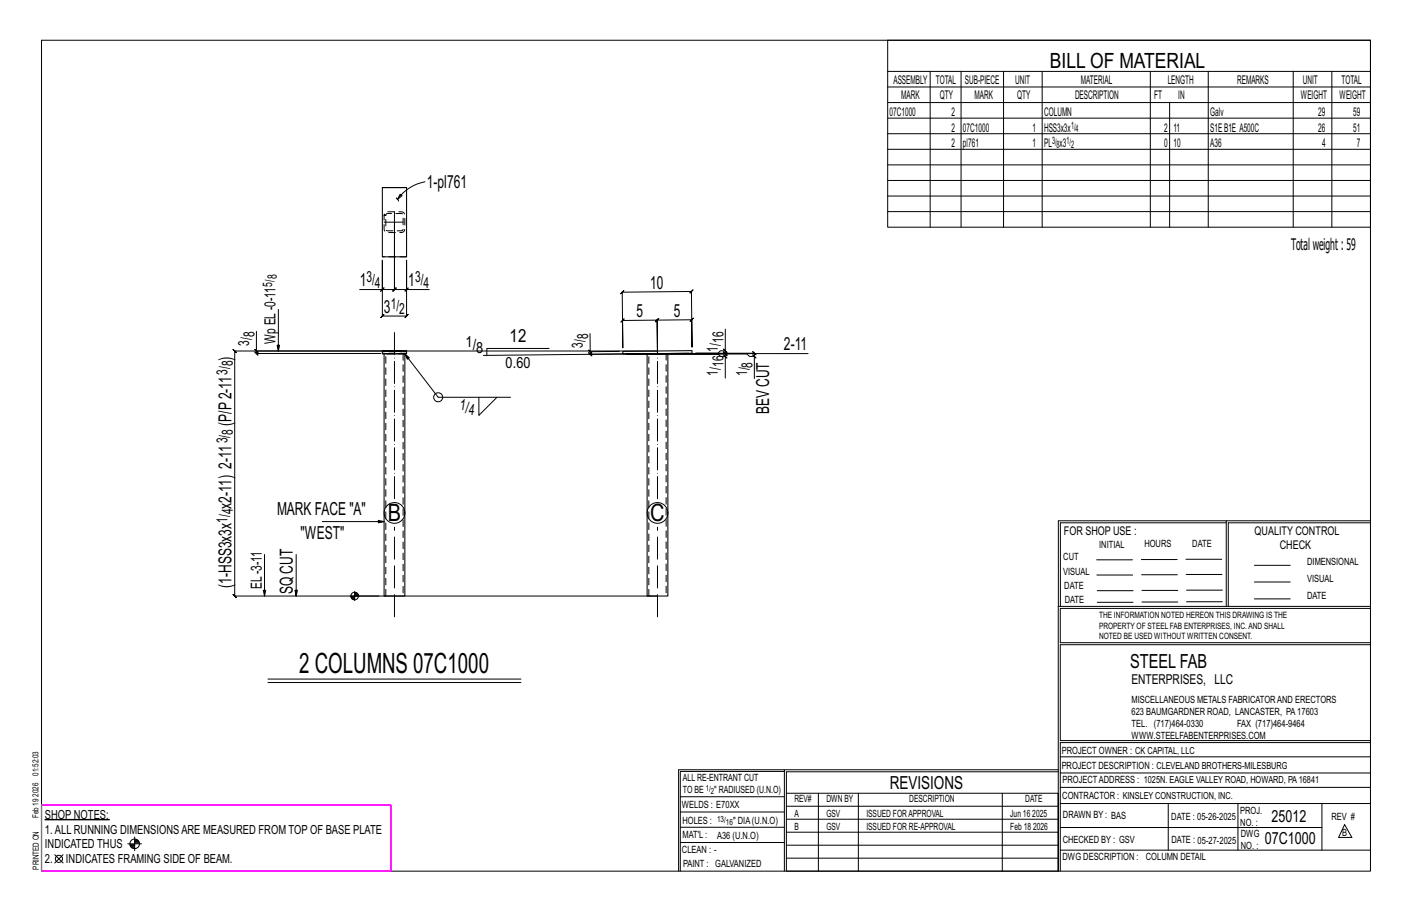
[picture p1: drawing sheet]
<svg xmlns="http://www.w3.org/2000/svg" width="432mm" height="279mm" viewBox="0 0 432 279" stroke-linecap="round" stroke-linejoin="round" font-family="sans-serif">
<defs><g id="words">
<text font-size="8.6" x="91.5" y="205.6">2 COLUMNS 07C1000</text>
<g font-size="7.3">
<text x="118.6" y="159.2">B</text>
<text x="198.8" y="159.2">C</text>
</g>
<text font-size="6.4" x="321.1" y="20.7">BILL OF MATERIAL</text>
<text font-size="5.9" x="345.6" y="204.1">STEEL FAB</text>
<g font-size="5.5">
<text x="130.5" y="57.5">1-pl761</text>
<text x="110" y="87.5">1</text>
<text x="124.9" y="87.5">1</text>
<text x="198.8" y="88.2" transform="rotate(-1 198.8 88.2)">10</text>
<text x="117.4" y="95.6">3</text>
<text x="194.6" y="96.9" transform="rotate(-1 194.6 96.9)">5</text>
<text x="206.1" y="96.8" transform="rotate(-1 206.1 96.8)">5</text>
<text x="155.8" y="104.5">12</text>
<text x="239.7" y="107.1">2-11</text>
<text x="70.8" y="110.3" transform="rotate(-90 70.8 110.3)">)</text>
<text x="70.8" y="130.2" transform="rotate(-90 70.8 130.2)">(P/P2-11</text>
<text x="235.2" y="126.6" transform="rotate(-90 235.2 126.6)">BEV CUT</text>
<text x="70.8" y="155.4" transform="rotate(-90 70.8 155.4)">x2-11) 2-11</text>
<text x="84.7" y="157.4">MARK FACE &quot;A&quot;</text>
<text x="91.9" y="164.8">&quot;WEST&quot;</text>
<text x="70.8" y="179.7" transform="rotate(-90 70.8 179.7)">(1-HSS3x3x</text>
<text x="89.6" y="181.7" transform="rotate(-90 89.6 181.7)">SQ CUT</text>
<text x="272.2" y="241.1">REVISIONS</text>
</g>
<g font-size="5.1">
<text x="388.9" y="251.3">25012</text>
<text x="386.8" y="258.1">07C1000</text>
</g>
<text font-size="4.9" x="394.8" y="76.4">Totalweight : 59</text>
<g font-size="4.7">
<text x="112" y="86.3">3/</text>
<text x="114.7" y="87.9">4</text>
<text x="126.9" y="86.3">3/</text>
<text x="129.5" y="87.9">4</text>
<text x="119.5" y="94.4">1/</text>
<text x="122.1" y="96">2</text>
<text x="76.2" y="105.7" transform="rotate(-90 76.2 105.7)">3/</text>
<text x="77.8" y="103" transform="rotate(-90 77.8 103)">8</text>
<text x="84.3" y="105.2" transform="rotate(-90 84.3 105.2)">Wp EL-0-11</text>
<text x="142.4" y="106.2">1/</text>
<text x="145.6" y="107.8">8</text>
<text x="178.2" y="106.4" transform="rotate(-91 178.2 106.4)">3/</text>
<text x="179.9" y="103.7" transform="rotate(-91 179.9 103.7)">8</text>
<text x="219.6" y="107.5" transform="rotate(-90 219.6 107.5)">1/</text>
<text x="221.2" y="104.8" transform="rotate(-90 221.2 104.8)">16</text>
<text x="71.2" y="112" transform="rotate(-90 71.2 112)">8</text>
<text x="154.6" y="112.4" transform="rotate(-1 154.6 112.4)">0.60</text>
<text x="221.2" y="112.2" transform="rotate(-90 221.2 112.2)">16</text>
<text x="230.1" y="112.3" transform="rotate(-90 230.1 112.3)">8</text>
<text x="69.5" y="114.6" transform="rotate(-90 69.5 114.6)">3/</text>
<text x="219.6" y="114.8" transform="rotate(-90 219.6 114.8)">1/</text>
<text x="228.4" y="115" transform="rotate(-90 228.4 115)">1/</text>
<text x="140.6" y="125.3">1/</text>
<text x="143.3" y="127">4</text>
<text x="69.5" y="135.6" transform="rotate(-90 69.5 135.6)">3/</text>
<text x="71.2" y="133" transform="rotate(-90 71.2 133)">8</text>
<text x="69.5" y="159.8" transform="rotate(-90 69.5 159.8)">1/</text>
<text x="71.2" y="157.2" transform="rotate(-90 71.2 157.2)">4</text>
<text x="80" y="180.1" transform="rotate(-90 80 180.1)">EL-3-11</text>
</g>
<text font-size="4.2" x="346" y="209.1">ENTERPRISES, LLC</text>
<g font-size="4">
<text x="83.2" y="87.6" transform="rotate(-90 83.2 87.6)">5/</text>
<text x="84.6" y="85.4" transform="rotate(-90 84.6 85.4)">8</text>
</g>
<g font-size="3.8">
<text x="13.8" y="250.3">SHOP NOTES:</text>
<text x="13.8" y="254.8">1.ALL RUNNING DIMENSIONSARE MEASURED FROM TOP OF BASE PLATE</text>
<text x="13.8" y="263.9">2.</text>
<text x="13.8" y="259.3">INDICATED THUS</text>
<text x="20.2" y="263.9">INDICATES FRAMING SIDE OF BEAM.</text>
</g>
<g font-size="3.7">
<text x="273.2" y="25.6">ASSEMBLY</text>
<text x="286.2" y="25.6">TOTAL</text>
<text x="295.1" y="25.6">SUB-PIECE</text>
<text x="310.4" y="25.6">UNIT</text>
<text x="330.5" y="25.6">MATERIAL</text>
<text x="357.1" y="25.6">LENGTH</text>
<text x="378.3" y="25.6">REMARKS</text>
<text x="398.4" y="25.6">UNIT</text>
<text x="410.2" y="25.6">TOTAL</text>
<text x="272.1" y="35.5">07C1000</text>
<text x="275.6" y="30.4">MARK</text>
<text x="287.4" y="30.4">QTY</text>
<text x="290.9" y="35.5">2</text>
<text x="298" y="30.4">MARK</text>
<text x="311" y="30.4">QTY</text>
<text x="319.3" y="35.5">COLUMN</text>
<text x="328.7" y="30.4">DESCRIPTION</text>
<text x="353" y="30.4">FT</text>
<text x="360.3" y="30.4">IN</text>
<text x="370.1" y="35.5">Galv</text>
<text x="397.8" y="30.4">WEIGHT</text>
<text x="403.2" y="35.5">29</text>
<text x="409.6" y="30.4">WEIGHT</text>
<text x="413.8" y="35.5">59</text>
<text x="290.9" y="40.2">2</text>
<text x="294.5" y="40.2">07C1000</text>
<text x="315.8" y="40.2">1</text>
<text x="319.3" y="40.2">HSS3x3x</text>
<text x="356" y="40.2">2</text>
<text x="358.9" y="40.2">11</text>
<text x="370.1" y="40.2">S1EB1E A500C</text>
<text x="403.2" y="40.2">26</text>
<text x="413.8" y="40.2">51</text>
<text x="290.9" y="45">2</text>
<text x="294.5" y="45">pl761</text>
<text x="315.8" y="45">1</text>
<text x="319.3" y="45">PL x3</text>
<text x="356" y="45">0</text>
<text x="358.9" y="45">10</text>
<text x="370.1" y="45">A36</text>
<text x="404.3" y="45">4</text>
<text x="415" y="45">7</text>
<text x="325.3" y="163.4">FOR SHOP USE :</text>
<text x="383.7" y="163.4">QUALITY CONTROL</text>
<text x="391.4" y="167.8">CHECK</text>
</g>
<g font-size="3.1">
<text x="327.5" y="39.4">1/</text>
<text x="328.9" y="40.5">4</text>
<text x="321.7" y="44.1">3/</text>
<text x="323.1" y="45.3">8</text>
<text x="326.1" y="44.1">1/</text>
<text x="327.5" y="45.3">2</text>
<text x="336.2" y="167.4">INITIAL</text>
<text x="350" y="167.1">HOURS</text>
<text x="364.6" y="167.2">DATE</text>
<text x="325.2" y="171.3">CUT</text>
<text x="399.8" y="172.8">DIMENSIONAL</text>
<text x="325.1" y="175.8">VISUAL</text>
<text x="399.8" y="177.9">VISUAL</text>
<text x="325.5" y="180">DATE</text>
<text x="325.7" y="184.4">DATE</text>
<text x="399.8" y="183.1">DATE</text>
<text x="346" y="215">MISCELLANEOUS METALS FABRICATORAND ERECTORS</text>
<text x="346" y="218.6">623 BAUMGARDNER ROAD, LANCASTER, PA17603</text>
<text x="346" y="225.8">WWW.STEELFABENTERPRISES.COM</text>
<text x="346" y="222.2">TEL. (717)464-0330</text>
<text x="378.3" y="222.2">FAX (717)464-9464</text>
<text x="324.7" y="230.5">PROJECT OWNER : CK CAPITAL, LLC</text>
<text x="208.8" y="238.8">ALL RE-ENTRANT CUT</text>
<text x="324.7" y="235.1">PROJECT DESCRIPTION : CLEVELAND BROTHERS-MILESBURG</text>
<text x="324.9" y="239.5">PROJECTADDRESS : 1025N. EAGLE VALLEY ROAD, HOWARD, PA16841</text>
<text x="208.8" y="242.5">TO BE</text>
<text x="218.4" y="242.5">&quot; RADIUSED (U.N.O)</text>
<text x="242.9" y="245.3">REV#</text>
<text x="252.7" y="245.3">DWN BY</text>
<text x="278.1" y="245.3">DESCRIPTION</text>
<text x="313.5" y="245.3">DATE</text>
<text x="324.9" y="244.2">CONTRACTOR : KINSLEY CONSTRUCTION, INC.</text>
<text x="208.5" y="247">WELDS : E70XX</text>
<text x="208.7" y="251.7">HOLES :</text>
<text x="224.2" y="251.8">&quot; DIA(U.N.O)</text>
<text x="242.9" y="249.9">A</text>
<text x="252.7" y="249.9">GSV</text>
<text x="264.9" y="249.9">ISSUED FORAPPROVAL</text>
<text x="309" y="249.9">Jun 16</text>
<text x="315.7" y="249.9">2025</text>
<text x="325.1" y="250">DRAWN BY : BAS</text>
<text x="358.2" y="250.5">DATE : 05-26-2025</text>
<text x="379.3" y="248.9">PROJ.</text>
<text x="407.2" y="250.5">REV #</text>
<text x="208.7" y="256.3">MAT'L :</text>
<text x="219.3" y="256.4">A36 (U.N.O)</text>
<text x="242.9" y="253.8">B</text>
<text x="252.7" y="253.8">GSV</text>
<text x="264.9" y="253.8">ISSUED FOR RE-APPROVAL</text>
<text x="309" y="253.8">Feb 18</text>
<text x="315.9" y="253.8">2026</text>
<text x="325" y="257.6">CHECKED BY : GSV</text>
<text x="358.3" y="257.7">DATE : 05-27-2025</text>
<text x="379.3" y="252.5">NO. :</text>
<text x="379.5" y="255.9">DWG</text>
<text x="410.5" y="255.5">B</text>
<text x="208.6" y="260.7">CLEAN : -</text>
<text x="324.9" y="262.9">DWG DESCRIPTION :</text>
<text x="350.4" y="263">COLUMN DETAIL</text>
<text x="379.5" y="259.5">NO. :</text>
<text x="208.9" y="265">PAINT : GALVANIZED</text>
</g>
<g font-size="2.7">
<text x="336.1" y="189">THE INFORMATION NOTED HEREON THIS DRAWING IS THE</text>
<text x="336.1" y="195.4">NOTED BE USED WITHOUT WRITTEN CONSENT.</text>
<text x="336.1" y="192.2">PROPERTY OF STEEL FAB ENTERPRISES, INC.AND SHALL</text>
</g>
<g font-size="2.6">
<text x="215.9" y="241.8">1/</text>
<text x="217.4" y="242.7">2</text>
<text x="219.3" y="251.1">13/</text>
<text x="222" y="252.1">16</text>
</g>
<g font-size="2.5">
<text x="11.7" y="237.1" transform="rotate(-90 11.7 237.1)">01:52:03</text>
<text x="11.8" y="243.6" transform="rotate(-90 11.8 243.6)">2026</text>
<text x="11.8" y="250.1" transform="rotate(-90 11.8 250.1)">Feb 19</text>
<text x="11.9" y="265.8" transform="rotate(-90 11.9 265.8)">PRINTED ON</text>
</g>
</g></defs>
<path d="M13.8 250.5l19.6 .1z" fill="#000" stroke="#000" stroke-width=".31"/>
<g fill="none" stroke="#000" stroke-width=".31">
<path d="M12.7 12.3h406.4v254h-406.4zM271.5 12.3h147.6v57.2h-147.6zM271.5 21.8h147.6M271.5 26.6h147.6M271.5 31.4h147.6M271.5 36.1h147.6M284.5 21.8v47.7M293.9 21.8v47.7M306.9 21.8v47.7M318.7 21.8v47.7M351.8 21.8v47.7M357.7 31.4v38.1"/>
<path d="M369.5 21.8v47.7M395.5 21.8v47.7M407.3 21.8v47.7M122.4 59.4l.5 .4-1.3 1.2zM130 55.6a13 13 0 0 0-8.4 5.4M271.5 40.9h147.6M271.5 45.6h147.6M271.5 50.4h147.6M271.5 55.2h147.6M271.5 59.9h147.6M121.2 60.5l.4 .5M121.6 61l.3 .5"/>
<path d="M271.5 64.7h147.6M85.1 94.6v12.7l-.4-1.8h.8l-.4 1.8M110 88.5h6.9v-8.9v17l-.5 .5 1-1-.5 .5h7.4l-.5 .5 1-1-.5 .5v-17v8.9h7M116.4 89l1-1zM116.9 88.5h3.7l-.5 .5 1-1-.5 .5v-20.6v20.6l-.5 .5 1-1-.5 .5h3.7M123.8 89l1-1zM190.8 88.8l-.5 .5 21.2-.2-.5 .5 .9-1-.4 .5 .1 17-.1-8.4 .5-.5-1 1.1 .5-.6-10.5 .2 .5-.5-1 1 .5-.5 .1 10.2-.1-10.2 .5-.5-1 1 .5-.5-10.6 .1 .5-.5-1 1 .5-.5 .1 8.4-.2-17.1-.5 .5zM77.9 106.8l1 1zM78.4 101.3v6h44.3M78.4 107.3v.8l-.5-.5 1 1-.5-.5h38M123.8 108.2l.8 1.6 .6-.4-1.4-1.2 10.2 13.2h22.1M147.8 108.6l53.3-.5h20.7l-.5-.5 1 1-.5-.5v.9"/>
<path d="M167.9 106.5h-19v2.1M180 107l1 1zM180.4 102l.1 5.5 8.9-.1M180.5 107.5v.8l-.5-.5 1 1-.5-.5 30.1-.3M201.1 107.3h-129.3l-.5-.5 1 1-.5-.5v74.9l-.5-.5 1 1-.5-.5h129.3M221.3 108.5l1 1zM221.3 106.7l1 1zM221.8 115.6v-6.6h-1.5l-.7-.8h-28.1h36.9l.8 .8h1.5v6.7M221.8 100.6v6.6h-1.5l-.7 .8h-6.9h18l-.5-.5 1 1-.5-.5v1M221.8 107.2v.9l-.5-.5 1 1-.5-.5h-20.7h46M230.2 108.5l1 1zM146.4 121.4v5.6l5.6-5.6"/>
<path d="M98.5 159.4h19l-1.8 .4v-.7l1.8 .3M375 159.8h-50.7v25.6M375 159.2h-51.3l-.1 107.1M419.1 159.2h-44.1v26.2M419.1 159.8h-43.5v25.6M80.9 169.5v12.7l-.4-1.7h.8l-.4 1.7M90.6 169.5v12.7l-.4-1.7h.7l-.3 1.7M335.4 171.1h10.9M335.4 175.8h11M349 171h11M349.1 175.7h11M362.7 171h10.9"/>
<path d="M362.7 175.6h11M383.6 172.8h11M383.6 177.9h11M107.1 182.2h8.8M107.3 182.4h1.2M107.4 182.6h1.1M107.5 182.8h1M107.7 183h.8M108 183.3h.5M108.5 180.8v2.8M108.5 182h1.1M108.5 181.8h1"/>
<path d="M108.5 181.6h.9M108.5 181.4h.8M108.5 181.1h.4M323.7 185.4h95.4M335.5 184.1h11M335.5 180.6h11M349.2 184h11M349.2 180.5h11M362.9 180.4h10.9M362.9 184h10.9M383.6 183.1h11M419.1 186h-94.9v10.5h94.9"/>
<path d="M419.1 197.1h-94.9v29.3h94.9v.6h-94.9v39.3M82 207.6h77.3M82 208.6h77.3M239.9 235.8h-31.9v30.5M239.9 235.3h-32.4v31M323.6 235.3h-83.7v31M323.6 235.9h-83.1v6.6M324.2 236.3h94.9M324.2 231.4h94.9M39.1 258h4.2M39.7 258.2h1.5M39.8 258.4h1.4"/>
<path d="M39.9 258.7h1.3M40.1 258.9h1.1M40.4 259.2h.8M41.2 255.8v4.3M41.2 257.7h1.4M41.2 257.2h1.3M41.2 257.5h1.4M41.2 256.7h.8M41.2 257h1.1M208 252.9h31.9M208 257.5h31.9M208 243.6h31.9"/>
<path d="M208 248.2h31.9M240.5 242.5h83.1v23.8h-83.1zM240.5 258.4h83.1M240.5 254.4h83.1M240.5 250.4h83.1M240.5 246.5h83.1M250.3 242.5v23.8M262.5 242.5v23.8M306.5 242.5v23.8M324.2 253h80.1M324.2 245.6h94.9M324.2 259.9h94.9"/>
<path d="M324.2 240.7h94.9M357.3 245.6v14.3M378.6 245.6v14.3M404.3 245.6v14.3M411.2 252.1l2.2 3.9h-4zM16.8 261.3l2.5 2.5M19.3 261.3l-2.5 2.5M240.5 262.3h83.1"/>
<circle cx="134" cy="121.4" r="1.38"/>
<circle cx="120.6" cy="156.8" r="3.2"/>
<circle cx="201.1" cy="156.8" r="3.2"/>
<circle cx="108.5" cy="182.2" r="1.16"/>
<circle cx="41.2" cy="258" r="1.47"/>
<circle cx="18" cy="262.5" r="1.1"/>
</g>
<path d="M12.7 246.1h106.8v20.2h-106.8z" fill="none" stroke="#f0f" stroke-width=".5"/>
<path d="M116.9 57.3h7.4v21.2h-7.4zM116.9 57.3h7.4M116.9 107.4h7.4v.8h-7.4zM116.9 107.4v-.2h7.4v.2M117.5 108.2v74h6.3v-74M190.5 107.4l21.1-.2v.8l-21.1 .2zM204.2 108.1v74.1h-6.3v-74.1" fill="none" stroke="#000" stroke-width=".32"/>
<path d="M117.8 65l.7-.3h4.2a1.06 1.06 0 0 1 1.1 1.1v4.2a1.06 1.06 0 0 1-1.1 1.1h-4.2a1.06 1.06 0 0 1-1-1.1v-4.2h.5h-.5zM118.1 65.4l.4-.1 4.6 .1 .2 .4-.2 4.6-.4 .2-4.6-.2-.1-.4zM124.3 78.5h-7.4M122.7 108.1h.6l-5.8 .1M123.3 108.1v74.1M123.8 108.1h-6.3M123.8 108.2l-6.3-.1h5.2M124.3 108h-7.4M203.7 108.1v74.1M118 182.2v-74.1M198.4 182.2v-74.1" fill="none" stroke="#000" stroke-width=".31" stroke-dasharray="2 1.4"/>
<path d="M120.6 152.5v-51.6M201.1 152.5v-51.6M120.6 188.6v-27.5M201.1 188.6v-27.5" fill="none" stroke="#000" stroke-width=".31" stroke-dasharray="6.8 1 0 1"/>
<path d="M117.5 67.9h6.3M120.6 64.7v6.4" fill="none" stroke="#000" stroke-width=".31" stroke-dasharray="5.8 1 1 1"/>
<use href="#words"/>
</svg>
